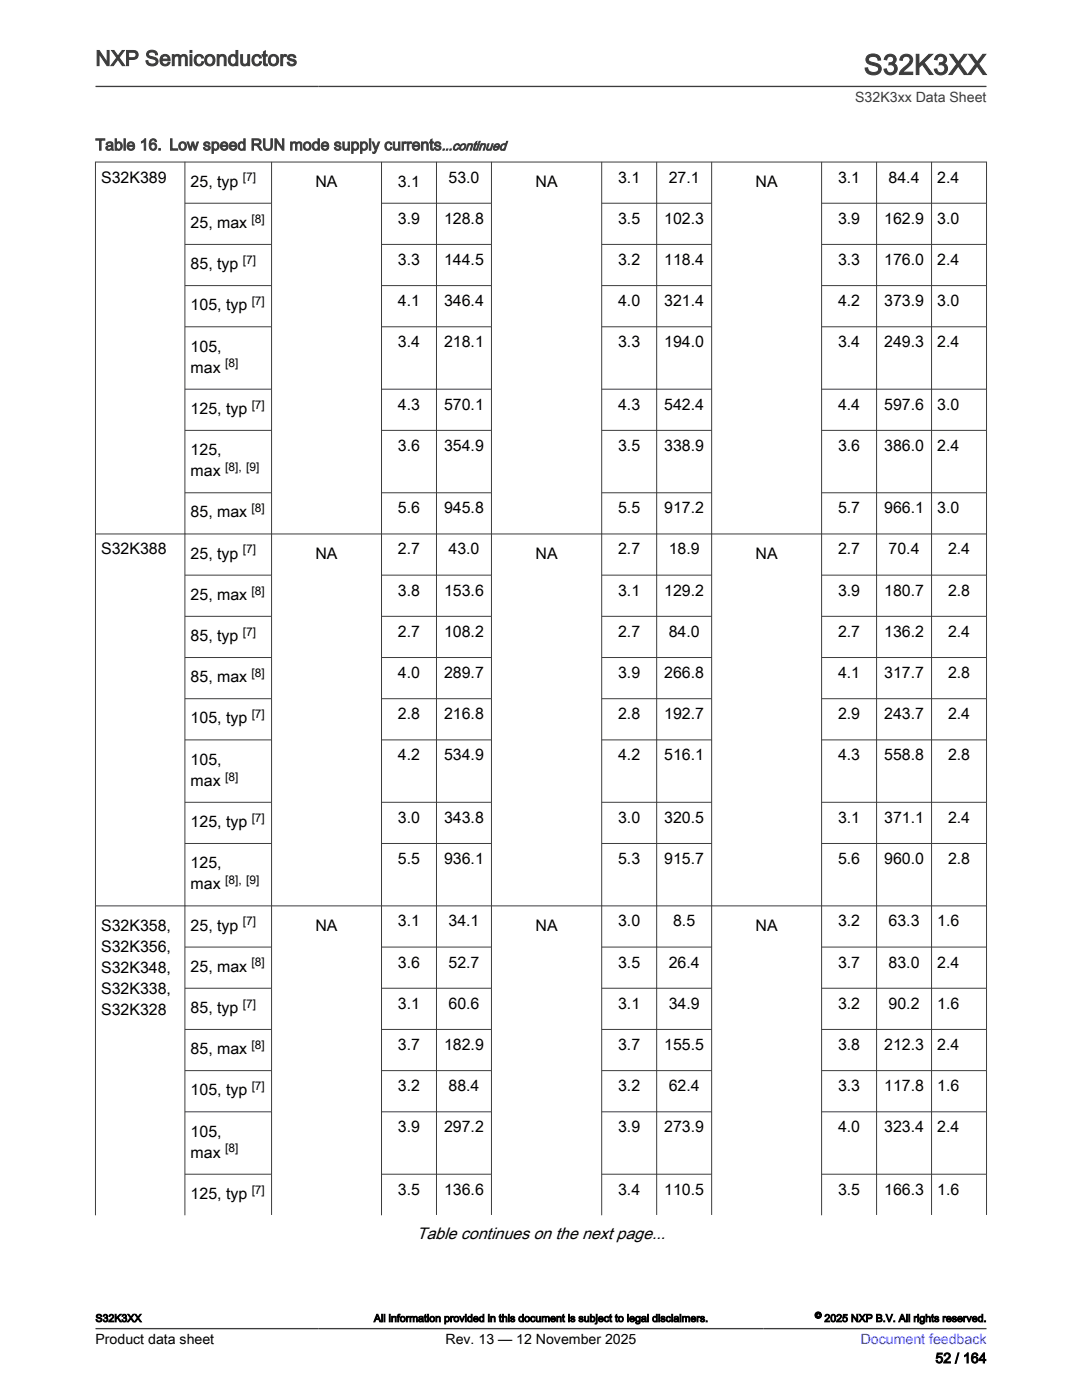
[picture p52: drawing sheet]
<svg xmlns="http://www.w3.org/2000/svg" width="216mm" height="279mm" viewBox="0 0 216 279" stroke-linecap="round" stroke-linejoin="round" font-family="sans-serif">
<defs><g id="words">
<text font-size="5.6" fill="#3c3c3c" x="172.4" y="14.9">S32K3XX</text>
<text font-size="4.2" fill="#3c3c3c" x="19" y="13.1">NXP Semiconductors</text>
<text font-size="3.3" x="83.2" y="247.2">Table continues on the next page...</text>
<text font-size="3.2" fill="#3c3c3c" x="19" y="30">Table 16. Low speed RUN mode supply currents</text>
<g font-size="3.2">
<text x="20.2" y="36.4">S32K389</text>
<text x="38" y="37.3">25, typ</text>
<text x="63" y="37.3">NA</text>
<text x="79.4" y="37.3">3.1</text>
<text x="89.5" y="36.4">53.0</text>
<text x="106.9" y="37.3">NA</text>
<text x="123.3" y="36.4">3.1</text>
<text x="133.4" y="36.4">27.1</text>
<text x="150.8" y="37.3">NA</text>
<text x="167.2" y="36.4">3.1</text>
<text x="177.3" y="36.4">84.4</text>
<text x="187" y="36.4">2.4</text>
<text x="38" y="45.5">25, max</text>
<text x="79.4" y="44.6">3.9</text>
<text x="88.6" y="44.6">128.8</text>
<text x="123.3" y="44.6">3.5</text>
<text x="132.5" y="44.6">102.3</text>
<text x="167.2" y="44.6">3.9</text>
<text x="176.4" y="44.6">162.9</text>
<text x="187" y="44.6">3.0</text>
<text x="38" y="53.7">85, typ</text>
<text x="79.4" y="52.9">3.3</text>
<text x="88.6" y="52.9">144.5</text>
<text x="123.3" y="52.9">3.2</text>
<text x="132.5" y="52.9">118.4</text>
<text x="167.2" y="52.9">3.3</text>
<text x="176.4" y="52.9">176.0</text>
<text x="187" y="52.9">2.4</text>
<text x="38" y="61.9">105, typ</text>
<text x="79.4" y="61.1">4.1</text>
<text x="88.6" y="61.1">346.4</text>
<text x="123.3" y="61.1">4.0</text>
<text x="132.5" y="61.1">321.4</text>
<text x="167.2" y="61.1">4.2</text>
<text x="176.4" y="61.1">373.9</text>
<text x="187" y="61.1">3.0</text>
<text x="38" y="70.2">105,</text>
<text x="79.4" y="69.3">3.4</text>
<text x="88.6" y="69.3">218.1</text>
<text x="123.3" y="69.3">3.3</text>
<text x="132.5" y="69.3">194.0</text>
<text x="167.2" y="69.3">3.4</text>
<text x="176.4" y="69.3">249.3</text>
<text x="187" y="69.3">2.4</text>
<text x="38" y="74.4">max</text>
<text x="38" y="82.6">125, typ</text>
<text x="79.4" y="81.8">4.3</text>
<text x="88.6" y="81.8">570.1</text>
<text x="123.3" y="81.8">4.3</text>
<text x="132.5" y="81.8">542.4</text>
<text x="167.2" y="81.8">4.4</text>
<text x="176.4" y="81.8">597.6</text>
<text x="187" y="81.8">3.0</text>
<text x="79.4" y="90">3.6</text>
<text x="88.6" y="90">354.9</text>
<text x="123.3" y="90">3.5</text>
<text x="132.5" y="90">338.9</text>
<text x="167.2" y="90">3.6</text>
<text x="176.4" y="90">386.0</text>
<text x="187" y="90">2.4</text>
<text x="38" y="90.8">125,</text>
<text x="38" y="95.1">max</text>
<text x="38" y="103.3">85, max</text>
<text x="79.4" y="102.4">5.6</text>
<text x="88.6" y="102.4">945.8</text>
<text x="123.3" y="102.4">5.5</text>
<text x="132.5" y="102.4">917.2</text>
<text x="167.2" y="102.4">5.7</text>
<text x="176.4" y="102.4">966.1</text>
<text x="187" y="102.4">3.0</text>
<text x="20.2" y="110.6">S32K388</text>
<text x="38" y="111.5">25, typ</text>
<text x="63" y="111.5">NA</text>
<text x="79.4" y="110.6">2.7</text>
<text x="89.5" y="110.6">43.0</text>
<text x="106.9" y="111.5">NA</text>
<text x="123.3" y="110.6">2.7</text>
<text x="133.4" y="110.6">18.9</text>
<text x="150.8" y="111.5">NA</text>
<text x="167.2" y="110.6">2.7</text>
<text x="177.3" y="110.6">70.4</text>
<text x="189.2" y="110.6">2.4</text>
<text x="38" y="119.7">25, max</text>
<text x="79.4" y="118.9">3.8</text>
<text x="88.6" y="118.9">153.6</text>
<text x="123.3" y="118.9">3.1</text>
<text x="132.5" y="118.9">129.2</text>
<text x="167.2" y="118.9">3.9</text>
<text x="176.4" y="118.9">180.7</text>
<text x="189.2" y="118.9">2.8</text>
<text x="38" y="127.9">85, typ</text>
<text x="79.4" y="127.1">2.7</text>
<text x="88.6" y="127.1">108.2</text>
<text x="123.3" y="127.1">2.7</text>
<text x="133.4" y="127.1">84.0</text>
<text x="167.2" y="127.1">2.7</text>
<text x="176.4" y="127.1">136.2</text>
<text x="189.2" y="127.1">2.4</text>
<text x="38" y="136.2">85, max</text>
<text x="79.4" y="135.3">4.0</text>
<text x="88.6" y="135.3">289.7</text>
<text x="123.3" y="135.3">3.9</text>
<text x="132.5" y="135.3">266.8</text>
<text x="167.2" y="135.3">4.1</text>
<text x="176.4" y="135.3">317.7</text>
<text x="189.2" y="135.3">2.8</text>
<text x="79.4" y="143.5">2.8</text>
<text x="88.6" y="143.5">216.8</text>
<text x="123.3" y="143.5">2.8</text>
<text x="132.5" y="143.5">192.7</text>
<text x="167.2" y="143.5">2.9</text>
<text x="176.4" y="143.5">243.7</text>
<text x="189.2" y="143.5">2.4</text>
<text x="38" y="144.4">105, typ</text>
<text x="38" y="152.6">105,</text>
<text x="79.4" y="151.7">4.2</text>
<text x="88.6" y="151.7">534.9</text>
<text x="123.3" y="151.7">4.2</text>
<text x="132.5" y="151.7">516.1</text>
<text x="167.2" y="151.7">4.3</text>
<text x="176.4" y="151.7">558.8</text>
<text x="189.2" y="151.7">2.8</text>
<text x="38" y="156.8">max</text>
<text x="38" y="165">125, typ</text>
<text x="79.4" y="164.2">3.0</text>
<text x="88.6" y="164.2">343.8</text>
<text x="123.3" y="164.2">3.0</text>
<text x="132.5" y="164.2">320.5</text>
<text x="167.2" y="164.2">3.1</text>
<text x="176.4" y="164.2">371.1</text>
<text x="189.2" y="164.2">2.4</text>
<text x="38" y="173.3">125,</text>
<text x="79.4" y="172.4">5.5</text>
<text x="88.6" y="172.4">936.1</text>
<text x="123.3" y="172.4">5.3</text>
<text x="132.5" y="172.4">915.7</text>
<text x="167.2" y="172.4">5.6</text>
<text x="176.4" y="172.4">960.0</text>
<text x="189.2" y="172.4">2.8</text>
<text x="38" y="177.5">max</text>
<text x="20.2" y="185.7">S32K358,</text>
<text x="38" y="185.7">25, typ</text>
<text x="63" y="185.7">NA</text>
<text x="79.4" y="184.9">3.1</text>
<text x="89.5" y="184.9">34.1</text>
<text x="106.9" y="185.7">NA</text>
<text x="123.3" y="184.9">3.0</text>
<text x="134.3" y="184.9">8.5</text>
<text x="150.8" y="185.7">NA</text>
<text x="167.2" y="184.9">3.2</text>
<text x="177.3" y="184.9">63.3</text>
<text x="187" y="184.9">1.6</text>
<text x="20.2" y="190">S32K356,</text>
<text x="20.2" y="194.2">S32K348,</text>
<text x="38" y="193.9">25, max</text>
<text x="79.4" y="193.1">3.6</text>
<text x="89.5" y="193.1">52.7</text>
<text x="123.3" y="193.1">3.5</text>
<text x="133.4" y="193.1">26.4</text>
<text x="167.2" y="193.1">3.7</text>
<text x="177.3" y="193.1">83.0</text>
<text x="187" y="193.1">2.4</text>
<text x="20.2" y="198.4">S32K338,</text>
<text x="20.2" y="202.7">S32K328</text>
<text x="38" y="202.2">85, typ</text>
<text x="79.4" y="201.3">3.1</text>
<text x="89.5" y="201.3">60.6</text>
<text x="123.3" y="201.3">3.1</text>
<text x="133.4" y="201.3">34.9</text>
<text x="167.2" y="201.3">3.2</text>
<text x="177.3" y="201.3">90.2</text>
<text x="187" y="201.3">1.6</text>
<text x="79.4" y="209.5">3.7</text>
<text x="88.6" y="209.5">182.9</text>
<text x="123.3" y="209.5">3.7</text>
<text x="132.5" y="209.5">155.5</text>
<text x="167.2" y="209.5">3.8</text>
<text x="176.4" y="209.5">212.3</text>
<text x="187" y="209.5">2.4</text>
<text x="38" y="210.4">85, max</text>
<text x="38" y="218.6">105, typ</text>
<text x="79.4" y="217.8">3.2</text>
<text x="89.5" y="217.8">88.4</text>
<text x="123.3" y="217.8">3.2</text>
<text x="133.4" y="217.8">62.4</text>
<text x="167.2" y="217.8">3.3</text>
<text x="176.4" y="217.8">117.8</text>
<text x="187" y="217.8">1.6</text>
<text x="38" y="226.8">105,</text>
<text x="79.4" y="226">3.9</text>
<text x="88.6" y="226">297.2</text>
<text x="123.3" y="226">3.9</text>
<text x="132.5" y="226">273.9</text>
<text x="167.2" y="226">4.0</text>
<text x="176.4" y="226">323.4</text>
<text x="187" y="226">2.4</text>
<text x="38" y="231.1">max</text>
<text x="38" y="239.3">125, typ</text>
<text x="79.4" y="238.4">3.5</text>
<text x="88.6" y="238.4">136.6</text>
<text x="123.3" y="238.4">3.4</text>
<text x="132.5" y="238.4">110.5</text>
<text x="167.2" y="238.4">3.5</text>
<text x="176.4" y="238.4">166.3</text>
<text x="187" y="238.4">1.6</text>
</g>
<text font-size="2.8" fill="#3c3c3c" x="170.6" y="20.4">S32K3xx Data Sheet</text>
<g font-size="2.8">
<text x="19.1" y="268.1">Product data sheet</text>
<text x="88.9" y="268.1">Rev. 13 — 12 November 2025</text>
<text x="186.7" y="272">52 / 164</text>
</g>
<text font-size="2.8" fill="#00f" x="171.7" y="268.1">Document feedback</text>
<text font-size="2.6" fill="#3c3c3c" x="88.1" y="30">...continued</text>
<g font-size="2.4">
<text x="48.5" y="36.2">[7]</text>
<text x="50.2" y="44.4">[8]</text>
<text x="48.5" y="52.7">[7]</text>
<text x="50.2" y="60.9">[7]</text>
<text x="44.9" y="73.3">[8]</text>
<text x="50.2" y="81.5">[7]</text>
<text x="44.9" y="94">[8], [9]</text>
<text x="50.2" y="102.2">[8]</text>
<text x="48.5" y="110.4">[7]</text>
<text x="50.2" y="118.7">[8]</text>
<text x="48.5" y="126.9">[7]</text>
<text x="50.2" y="135.1">[8]</text>
<text x="50.2" y="143.3">[7]</text>
<text x="44.9" y="155.8">[8]</text>
<text x="50.2" y="164">[7]</text>
<text x="44.9" y="176.4">[8], [9]</text>
<text x="48.5" y="184.7">[7]</text>
<text x="50.2" y="192.9">[8]</text>
<text x="48.5" y="201.1">[7]</text>
<text x="50.2" y="209.3">[8]</text>
<text x="50.2" y="217.5">[7]</text>
<text x="44.9" y="230">[8]</text>
<text x="50.2" y="238.2">[7]</text>
</g>
<g font-size="2.1">
<text x="19" y="263.8">S32K3XX</text>
<text x="74.6" y="263.8">All information provided in this document is subject to legal disclaimers.</text>
<text x="164.5" y="263.8">2025 NXP B.V. All rights reserved.</text>
</g>
<text font-size="1.8" x="162.6" y="263.1">©</text>
</g></defs>
<g fill="none" stroke="#3c3c3c" stroke-width=".2">
<path d="M19 32.3h177.9M19 32.3v210.3M36.9 32.3v210.3M54.2 32.3v210.2M76.1 32.3v210.3M87.1 32.3v210.2M98.1 32.3v210.2M120.1 32.3v210.3M131 32.3v210.2M142 32.3v210.2M163.9 32.3v210.3M174.9 32.3v210.2"/>
<path d="M185.9 32.3v210.2M196.9 32.3v210.2M36.9 40.6h17.4M36.9 48.8h17.4M36.9 57h17.4M76.1 40.6h22.1M76.1 48.8h22.1M76.1 57h22.1M120.1 40.6h22M120.1 48.8h22M120.1 57h22M163.9 40.6h33"/>
<path d="M163.9 48.8h33M163.9 57h33M36.9 65.2h17.4M36.9 77.7h17.4M76.1 65.2h22.1M76.1 77.7h22.1M120.1 65.2h22M120.1 77.7h22M163.9 65.2h33M163.9 77.7h33M36.9 85.9h17.4M36.9 98.3h17.4"/>
<path d="M76.1 85.9h22.1M76.1 98.3h22.1M120.1 85.9h22M120.1 98.3h22M163.9 85.9h33M163.9 98.3h33M19 106.6h177.9M36.9 114.8h17.4M76.1 114.8h22.1M120.1 114.8h22M163.9 114.8h33M36.9 123h17.4"/>
<path d="M36.9 131.2h17.4M36.9 139.4h17.4M76.1 123h22.1M76.1 131.2h22.1M76.1 139.4h22.1M120.1 123h22M120.1 131.2h22M120.1 139.4h22M163.9 123h33M163.9 131.2h33M163.9 139.4h33M36.9 147.7h17.4"/>
<path d="M76.1 147.7h22.1M120.1 147.7h22M163.9 147.7h33M36.9 160.1h17.4M36.9 168.3h17.4M76.1 160.1h22.1M76.1 168.3h22.1M120.1 160.1h22M120.1 168.3h22M163.9 160.1h33M163.9 168.3h33M19 180.8h177.9"/>
<path d="M36.9 189h17.4M36.9 197.2h17.4M76.1 189h22.1M76.1 197.2h22.1M120.1 189h22M120.1 197.2h22M163.9 189h33M163.9 197.2h33M36.9 205.4h17.4M36.9 213.7h17.4M76.1 205.4h22.1M76.1 213.7h22.1"/>
<path d="M120.1 205.4h22M120.1 213.7h22M163.9 205.4h33M163.9 213.7h33M36.9 221.9h17.4M36.9 234.3h17.4M76.1 221.9h22.1M76.1 234.3h22.1M120.1 221.9h22M120.1 234.3h22M163.9 221.9h33M163.9 234.3h33"/>
</g>
<path d="M19 17.3h177.8M19 265.2h177.8" fill="none" stroke="#3c3c3c" stroke-width=".26"/>
<use href="#words"/>
</svg>
